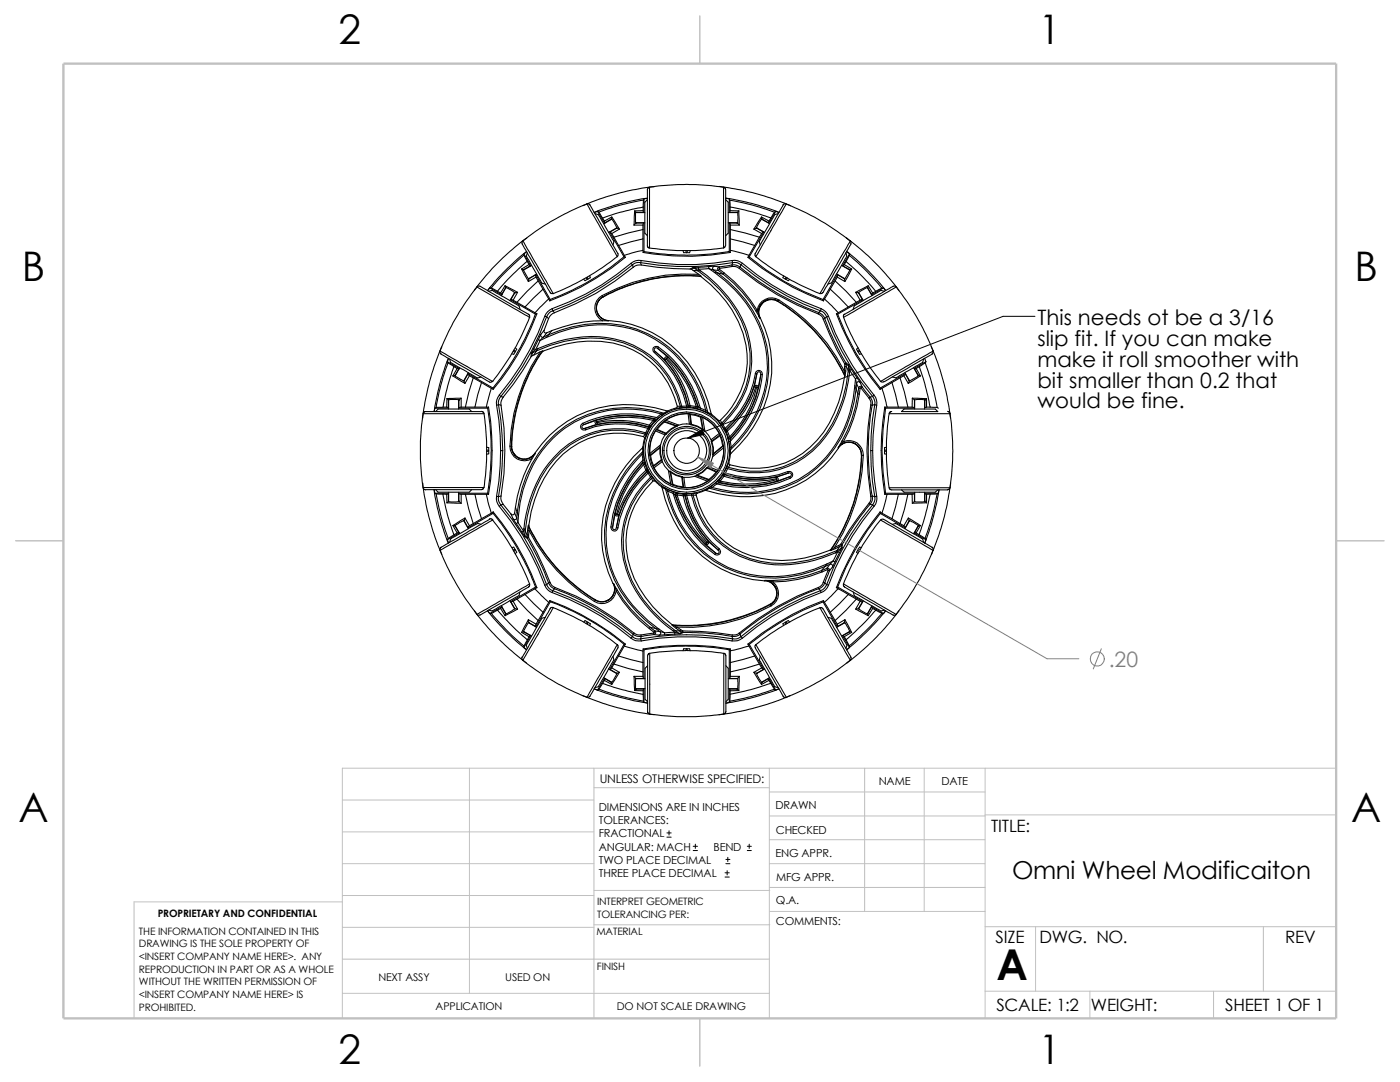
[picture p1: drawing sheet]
<svg xmlns="http://www.w3.org/2000/svg" width="279mm" height="216mm" viewBox="0 0 279 216" stroke-linecap="round" stroke-linejoin="round" font-family="sans-serif">
<defs><g id="words">
<text font-size="8.5" x="198.8" y="195.5">A</text>
<g font-size="8.1">
<text x="67.6" y="8.8">2</text>
<text x="207.3" y="8.8">1</text>
<text x="4.4" y="56.1">B</text>
<text x="270.3" y="56.1">B</text>
<text x="3.7" y="164.1">A</text>
<text x="269.6" y="164.1">A</text>
<text x="67.6" y="212.3">2</text>
<text x="207.3" y="212.3">1</text>
</g>
<text font-size="4.9" x="202" y="175.4">Omni Wheel Modificaiton</text>
<g font-size="4.2">
<text x="207.1" y="64.8">This needs ot be a 3/16</text>
<text x="207.1" y="69">slip fit. If you can make</text>
<text x="207.1" y="73.2">make it roll smoother with</text>
<text x="207.1" y="77.3">bit smaller than 0.2 that</text>
<text x="207.1" y="81.5">would be fine.</text>
</g>
<text font-size="4.2" fill="#808080" x="221.3" y="133.1">.20</text>
<g font-size="3.4">
<text x="197.8" y="166">TITLE:</text>
<text x="198.7" y="188.1">SIZE</text>
<text x="207.5" y="188.1">DWG. NO.</text>
<text x="256.5" y="188.2">REV</text>
<text x="198.8" y="201.7">SCALE: 1:2</text>
<text x="217.7" y="201.8">WEIGHT:</text>
<text x="244.5" y="201.7">SHEET 1 OF 1</text>
</g>
<text font-size="2.4" x="119.7" y="156.2">UNLESS OTHERWISE SPECIFIED:</text>
<g font-size="2.2">
<text x="119.5" y="161.8">DIMENSIONS ARE IN INCHES</text>
<text x="154.8" y="161.5">DRAWN</text>
<text x="175.4" y="156.7">NAME</text>
<text x="187.9" y="156.7">DATE</text>
<text x="119.5" y="164.4">TOLERANCES:</text>
<text x="119.5" y="167.1">FRACTIONAL</text>
<text x="154.8" y="166.3">CHECKED</text>
<text x="119.5" y="172.4">TWO PLACE DECIMAL</text>
<text x="119.5" y="169.8">ANGULAR: MACH</text>
<text x="142.4" y="169.8">BEND</text>
<text x="154.8" y="171">ENG APPR.</text>
<text x="119.5" y="175">THREE PLACE DECIMAL</text>
<text x="154.9" y="175.7">MFG APPR.</text>
<text x="154.9" y="184.7">COMMENTS:</text>
<text x="154.9" y="180.5">Q.A.</text>
</g>
<g font-size="2.1">
<text x="75.5" y="195.7">NEXT ASSY</text>
<text x="100.8" y="195.7">USED ON</text>
<text x="86.9" y="201.5">APPLICATION</text>
<text x="123.1" y="201.6">DO NOT SCALE DRAWING</text>
</g>
<g font-size="2">
<text x="31.5" y="183">PROPRIETARY AND CONFIDENTIAL</text>
<text x="119.2" y="183.1">TOLERANCING PER:</text>
<text x="119.2" y="180.6">INTERPRET GEOMETRIC</text>
<text x="27.7" y="186.5">THE INFORMATION CONTAINED IN THIS</text>
<text x="27.7" y="189.1">DRAWING IS THE SOLE PROPERTY OF</text>
<text x="27.7" y="191.6">&lt;INSERT COMPANY NAME HERE&gt;. ANY</text>
<text x="119" y="186.6">MATERIAL</text>
<text x="27.7" y="194.1">REPRODUCTION IN PART OR AS A WHOLE</text>
<text x="27.7" y="196.6">WITHOUT THE WRITTEN PERMISSION OF</text>
<text x="119.1" y="193.5">FINISH</text>
<text x="27.7" y="199.1">&lt;INSERT COMPANY NAME HERE&gt; IS</text>
<text x="27.7" y="201.7">PROHIBITED.</text>
</g>
</g></defs>
<g fill="none" stroke="#c0c0c0" stroke-width=".2">
<path d="M68.3 159.6h50.2M93.7 153.3v44.9M118.5 157.2h35M118.5 153.3v49.9M153.5 158h43.1M153.5 153.3v49.9M172.6 153.3v28.6M184.4 153.3v28.6M196.6 153.3v49.9M266.7 153.3h-198.4v49.9M68.3 172.3h50.2M68.3 178.7h50.2"/>
<path d="M68.3 166h50.2M68.3 180h-41.5v23.2M118.5 177.7h35.1M153.5 172.3h43.1M153.5 177.1h43.1M153.5 162.8h43.1M153.5 167.6h43.1M196.6 162.6h70.1M68.3 191.4h85.2M68.3 185h50.2M68.3 198.2h85.2M118.5 184.5h35.1"/>
<path d="M153.6 181.9h43M196.6 184.9h70.1M196.6 197.8h70.1M206.7 184.9v12.9M217.5 197.8v5.4M242.2 197.8v5.4M252.1 184.9v12.9"/>
</g>
<path d="M139.7 3.2v9.5M3.1 107.9h9.6M266.7 107.9h9.5M139.7 203.2v9.5" fill="none" stroke="#c0c0c0" stroke-width=".21"/>
<path d="M12.7 12.7h254v190.5h-254z" fill="none" stroke="#c0c0c0" stroke-width=".47"/>
<g fill="none" stroke="#000" stroke-width=".21">
<path d="M128.4 39.9l-4.8 1.1-4.1 1.3M128.5 39.7l-.1 1.6M128.5 39.7v2.7M129.2 39.5a46.5 46.5 0 0 0-10.6 2.9M129.2 39.8l-.5 .5v6.2l.5 .5M129.2 39.6l-.7 .1M129.6 37.3a46.6 46.6 0 0 1 14.8 .1v12.1l.4-.5M130.6 37.3a50.8 50.8 0 0 0-14.3 3.7M143.5 37.2a48.8 48.8 0 0 1 14.3 3.9M144.4 37.3l.3 .2 .1 .3v11.2M144.8 39.8l.5 .5v6.2l-.5 .5M144.8 39.6l.7 .1"/>
<path d="M144.8 39.5a48.9 48.9 0 0 1 10.6 2.9M145.5 39.7v2.7M145.5 39.7l.2 .3M145.7 40l4.2 .9 4.6 1.4M145.7 40v1.3M95.2 57.2l.2-.1h.5l9.6 5.6 .2 .6M97.5 58.1l.8-.1 5.3 3 .2 .7M97.7 57.4l2.5 1.4M97.7 57.4l.3 .1M97.7 57.4l-.4 .6M98 57.5l1.3 .6M99.3 58.1l.6 .4"/>
<path d="M99.9 58.5l.3 .2M100.2 58.7h.1M100.8 57l2.5 1.3M100.8 57l-.9 1.5M100.8 57l.1 .4M100.9 57.5l-.7 1.2M100.9 57.4l1.8 1M100.9 57.4l-.9 1.6M100.9 57.4h.1M101.9 59.8l5 2.9 .2-.1M101.9 59.7h.1M102 59.7l.4 .2"/>
<path d="M102.4 59.9l.8 .4M102.7 58.4l-.9 1.6M102.7 58.5h.1M102.7 58.5l-.7 1.2M102.7 58.4v.1M102.7 58.4h.1M103.3 58.3l-.9 1.6M103.3 58.3l-.6 .1M104.1 53.7l1.4 2.5M104.1 53.7l.4 .1M104.2 48.7l5.6 9.7 .3 .2 .3-.1M104.4 48.1l6 10.5a48.8 48.8 0 0 0 12.7-7.4"/>
<path d="M104.4 48.1l-.3 .3 .1 .3M104.4 48.1a46.1 46.1 0 0 1 12.8-7.3l6 10.4 .2-.3-.1-.3M104.5 53.8h.1M104.5 53.8l1 1.9M104.5 50.9l-4.4 4.2-2.1 2.4M104.6 50.7v.3l1 1.8M104.6 50.7l1.3 2.3M104.6 53.8h.1M104.6 53.8h-.1M105.1 50.2a46.2 46.2 0 0 0-7.8 7.8M105.1 47.5a49.4 49.4 0 0 0-10.4 10.4M105.1 50.2l-.5 .5"/>
<path d="M105.2 52.2l-3.9 3.6-2 2.3M105.2 50.5l-.2 .6 3.1 5.4 .7 .2M105.5 55.7v.5M105.6 52.8l.2 .3M105.6 52.8l-1.5 .9M105.6 55.6h.1M105.6 55.6l-.1 .1M105.8 53.1h.1M105.8 53.1l-1.2 .7M106.1 53l-1.6 .9M106.8 54.8v.1M106.8 54.9l.2 .4"/>
<path d="M106.8 54.9l-1.2 .7M106.9 54.8l2.9 5M107 55.3l.4 .7M107 55.3l-1.5 .9M107.1 54.7l-1.6 .9M107.4 56l-2.2 2.1-2 2.2M107.4 56l1 1.7M108.4 57.7l-3.6 3.6M108.4 57.7l1.1 1.9M109.5 59.6l-2.7 2.8M109.5 59.6l.2 .4M109.8 59.8l-.1 .2"/>
<path d="M117 55.5l.2 .3M117.1 40.7l.3-.1 .3 .3 5.6 9.7M117.2 55.3l.1 .4M117.7 55l.1 .4-1 .6-.3-.2M118.7 42.6l.7 .2 3.1 5.3-.2 .8M119.3 42.2l1.3 2.3M119.3 42.2l.2 .1M119.3 42.2l-.7 .2M119.5 42.3l.8 1.2M120.2 59a2.86 2.86 0 0 0 0 5M120.2 59l.2 .2M120.3 43.5l.3 .6"/>
<path d="M120.4 59.2v.1M120.4 59.2l-.9 .7-.3 .6-.2 1.4 .3 .8 .7 .8 .7 .3 .7 .2M120.4 59.3l-.3 .1-.8 .9-.3 .8 .1 .9 .3 .8 .7 .7 1.3 .5M120.6 44.1l.1 .3M120.7 44.4v.1M121.7 46.3l2.8 5 .3 .1M121.8 46.2v.1M121.8 46.3l.3 .3M122 43.7h.1l-1.6 1M122 43.7l-1.3 .7M122 43.7l1.1 1.8M122 43.7h.1"/>
<path d="M122.1 43.3l1.5 2.4M122.1 46.6l.4 .7M122.1 43.3l-1.5 .8M122.1 43.3l-.1 .4M122.5 47.3l.9 1.7M123 45.6h.1M123 45.6l-1.2 .7M123.1 45.5l-1.6 .9M123.1 45.5l-.1 .1M123.1 45.5l.5 .2M123.1 45.5h.1M123.4 49l1.2 2"/>
<path d="M123.6 45.7l-1.5 .9M124.5 51.2a50.5 50.5 0 0 1-14.7 8.6M124.6 51l.2 .4M124.8 51.4a53.1 53.1 0 0 1-15.1 8.6M125.9 52.5a49.4 49.4 0 0 1-15.7 9.1M125.9 52.5l.3 .3M126.2 52.8a53.9 53.9 0 0 1-15.9 9.2M126.2 52.8l.2 .5M126.4 53.3a52.6 52.6 0 0 1-15.7 9.1M126.5 44.9h1.8M126.7 42.1l-.2 2.8M126.7 42.1l.2 .3"/>
<path d="M126.9 42.4v2.1M126.9 44.4h1.8M126.9 42.4h1.8M126.9 44.5h1.5M126.9 44.5l-.4 .4M126.9 42.4h1.5M127.8 52.4a1.71 1.71 0 0 0-1.6 .4M127.8 52.4a53.5 53.5 0 0 0 18.4 0M127.8 52.4l.2 .5M128 52a49.4 49.4 0 0 0 18.1 0M128 52a2.37 2.37 0 0 0-2.1 .5M128 52l-.2 .4"/>
<path d="M128 52.9a1.9 1.9 0 0 0-1.6 .4M128 52.9l3.2 .4 6.6 .4M128.3 47.7v2.3M128.3 47.7l-4.9 1.3M128.3 45.8l-5.8 1.5M128.3 50l.1 .4M128.3 44.9v2.8M128.3 50l-3.7 1M128.4 41.3l-4.7 1.1-3.4 1.1M128.4 50.4a50.4 50.4 0 0 0 17.4 0M128.4 42v.4M128.4 41.3v.7"/>
<path d="M128.4 42l-1.7 .1M128.4 42.4h.1M128.4 44.5l-.1 .4M128.4 44.4v.1M128.5 50.2l-.1 .2M128.5 44.4v5.8M136.3 50l.1 .4h1.2l.2-.4M136.9 50l.1 .4M137.2 50l-.1 .4M137.8 53.7h.2M138 53.7l.3 .3M138.3 53.4l.2 .1"/>
<path d="M138.3 53.4l-.5 .3M138.3 54l1.1 .7M138.3 54h1M138.5 53.5l.9 .2M138.5 53.5l.8 .5M138.5 53.5l-.5 .2M139.3 54l.5 .1M139.3 54a23 23 0 0 1 10.4 16.4 17.1 17.1 0 0 1-5.6 14M139.4 53.3l-1.1 .1M139.4 53.7l.4 .4M139.4 53.3v.4M139.4 54.7l.5 .4"/>
<path d="M139.4 54.7a35.9 35.9 0 0 0-19.2 4.3M139.8 54.1a24.3 24.3 0 0 1 9.8 14.1 17.4 17.4 0 0 1-5.4 16.5M139.8 55.2a23.6 23.6 0 0 1 9.1 13.7 16.5 16.5 0 0 1-5.1 15M139.8 55.2a34.5 34.5 0 0 0-19.4 4.1M139.8 55.1a34.3 34.3 0 0 0-19.4 4.1M139.9 55.1l-.1 .1M141.4 53.2l.1 .4M141.4 53.2l-2 .1M141.5 53.6l.9 .2M141.5 53.6l-2.1 .1M141.5 53.6l1.1 .8M142.4 53.8l.9 .7"/>
<path d="M142.4 53.8l1 .2M142.6 53.1a.41 .41 0 0 0-.4 .3 .41 .41 0 0 0 .2 .4M142.6 53.1l-1.2 .1M142.6 54.4l.7 .1M142.6 53.1l1 .2M142.6 54.4a23.1 23.1 0 0 1 10.6 19 23 23 0 0 1-7.3 15.8M143.3 54.5l1 .2M143.3 54.5a23.2 23.2 0 0 1 10.1 19.6 22.8 22.8 0 0 1-7.6 15.7M143.4 54l.9 .7M143.6 53.3a.39 .39 0 0 0-.4 .3 .39 .39 0 0 0 .2 .4M143.6 53.3v.3M143.6 53.7l-.2 .3"/>
<path d="M143.6 53.7l.9 .7M143.6 53.6v.1M144.3 54.7a26.8 26.8 0 0 1 6.6 7.4M144.4 49.4a51.1 51.1 0 0 1-14.8 .1v-12.1h-.1l-.3 .4v11.4l.4 .3M144.5 54.4l-.2 .3M144.5 54.4a26.4 26.4 0 0 1 6.6 7.5M145.3 44.4h1.9M145.3 42.4h1.9M145.5 50.2a49 49 0 0 1-17 0M145.5 44.4v5.8l.3 .2M145.7 42.4h.1M145.7 44.4v.1"/>
<path d="M145.7 44.5l.1 .4M145.7 44.5h1.5M145.7 42.4h1.5M145.7 41.3l4.1 .9 4 1.3M145.7 41.3v.7M145.7 42v.4M145.7 42l1.7 .1M145.8 47.7v2.3M145.8 47.7l4.8 1.3M145.8 45.8l5.8 1.5M145.8 44.9v2.8M145.8 50v.4"/>
<path d="M145.8 44.9h1.7M145.8 50l3.7 .9M146.1 52a2.51 2.51 0 0 1 2.1 .5M146.1 52l.1 .4M146.1 52.9a2.07 2.07 0 0 1 1.6 .4M146.1 52.9l-2.5 .4M146.1 52.9v.3M146.1 53.2l-2.5 .4M146.1 53.2h.8l.6 .4M146.2 52.4a1.75 1.75 0 0 1 1.7 .4M146.2 52.4l-.1 .5M147.4 42.1l.1 2.8"/>
<path d="M147.4 42.1l-.2 .3v2.1l.3 .4M147.5 53.6a54.4 54.4 0 0 0 15.8 9.1M147.7 53.3l-.2 .3M147.7 53.3a53.1 53.1 0 0 0 15.7 9.1M147.9 52.8a52.8 52.8 0 0 0 15.8 9.2M147.9 52.8l-.2 .5M148.2 52.5a49.7 49.7 0 0 0 15.7 9.1M148.2 52.5l-.3 .3M149.3 51.4a53.1 53.1 0 0 0 15 8.6M149.5 51.3a49.4 49.4 0 0 0 14.8 8.5M149.5 51.3l-.2 .1M150.5 45.7l1.5 .9"/>
<path d="M150.6 49l-1.3 2.4M151 45.5l1.6 .9M151 45.5l-.5 .2M151 45.5l.1 .1M151 45.5h.1M151.1 45.6l1.2 .7-.3 .3M151.1 45.6h.1M151.6 47.3l-1 1.7M152 43.3l-1.5 2.4M152 43.7l1.6 .9M152 43.3l1.5 .8M152 43.3v.4"/>
<path d="M152 43.7l-1 1.8M152 46.6l-.4 .7M152 43.7l1.3 .7 .2-.3M152.4 46.3l-2.9 5M154 59.7h-.5l-.8 .3-1 1-.3 .8v.9l.2 .6M154.8 42.2l-.5 .4-.8 1.5M154.8 42.2l-1.4 2.3M154.8 42.2l.6 .2M155.3 42.6l-.7 .2-3.1 5.4 .2 .7M155.4 59.9l-.1 .2M155.4 59.9a35 35 0 0 1 13.1 14.1M155.4 59.9a2.87 2.87 0 0 0-4.3 2"/>
<path d="M156.3 40.9l.3-.3 .3 .1-6.1 10.5a51.8 51.8 0 0 0 12.8 7.4M156.3 40.9l-5.6 9.7v.4l.1 .2M156.4 55l-.1 .4 1 .6 .3-.2M156.8 55.3l-.1 .4M156.9 40.7a48.2 48.2 0 0 1 12.8 7.4l-6.1 10.5M157.1 55.5l-.3 .3M164.2 58.3l-.3 .3h-.3M164.3 59.8v.2M164.5 59.6l-.2 .4M164.5 59.6l2.8 2.8M165.7 57.7l-1.2 1.9M165.7 57.7l3.6 3.6"/>
<path d="M166.7 56l2.2 2.1 2 2.2M166.7 56l-1 1.7M167 54.7l1.6 .9M167.1 55.3l-.4 .7M167.1 55.3l1.5 .9M167.1 55.3l.1-.4 1.2 .7M167.1 54.8l-2.8 5M168 53l1.6 .9M168.4 55.6l.1 .1M168.4 55.6h.1M168.5 52.8l1.5 .9M168.5 52.8l-.2 .3 1.2 .7"/>
<path d="M168.5 55.7l.1 .5M168.8 50.4l.2 .8-3.1 5.2-.7 .3M168.9 52.2l-.4 .6M168.9 52.2l3.5 3.3 2.4 2.6M169 50.2a48.6 48.6 0 0 1 7.8 7.8M169 50.2l.5 .5M169 47.5a50.7 50.7 0 0 1 10.4 10.5M169.5 51l-.6 1.2M169.5 53.8h.1M169.5 51l3.6 3.3 2.9 3.2M169.5 50.7l-1.4 2.3M169.5 50.7v.3"/>
<path d="M169.6 53.8l-1.1 1.9M169.6 53.8h.1M169.7 48l.1 .3v.5l-5.5 9.6M170 53.7l-1.4 2.5M170 53.7l-.4 .1M170.8 58.3l.9 1.6M170.8 58.3l.5 .1M171.3 58.4l.1 .1M171.3 58.4h.1M171.4 58.4l.9 1.6M171.4 58.5l.7 1.2-.4 .2M171.4 58.5h.1"/>
<path d="M171.7 59.9l-.8 .4M172.2 59.8l-5 2.9M173.1 57.4l.9 1.6M173.1 57.4l-1.8 1M173.1 57.4h.1M173.2 57.5l.7 1.2 .3-.2M173.3 57l-2.5 1.3M173.3 57l.9 1.5M173.3 57l-.2 .4M174.8 58.1l-.6 .4M176.3 57.4l-1.5 .7M176.3 57.4l-2.4 1.4"/>
<path d="M176.3 57.4l.4 .6M176.5 58.1l-.7-.1-5.2 3-.3 .7M178.9 57.2a51.6 51.6 0 0 1 7.3 12.8M88.1 70.7l9.6 5.5 .3 .1 .3-.2M88.2 69.2a46.5 46.5 0 0 0-3.8 14.2M89.2 79.5v1.7M89.2 79.5l.3 .3M89.3 72.2l.2 .2 1.1 .8M89.3 72.2l2.4 1.3M89.4 72.3l-1.5 4.7-.9 4.3M89.5 71.5a47.8 47.8 0 0 0-2.9 10.6M89.5 79.9h.1"/>
<path d="M89.5 79.8v1.5M89.5 79.8h2.1M89.5 79.8v1.8M89.5 71.5l-.2 .7M89.7 71.6l.2 .7 5.4 3.1 .7-.2M90.4 75l2.4 1.5M90.6 73.2l-1.3 3.9-.9 4.1M90.6 73.2l.6 .3M90.8 74.9l1.8 1.1M90.8 74.9l-.4 .1M90.8 74.8h.1M90.8 74.8v.1"/>
<path d="M91.2 73.5l.4 .1M91.2 73.5l-.8 1.5M91.5 79.8v1.8M91.6 73.6v.1M91.6 79.9v1.4M91.6 73.6l-.8 1.2M91.6 79.8l.1 .1M91.7 73.4l-.9 1.6M92 79.5h-2.8M92 79.5v1.7M92 79.5l-.4 .3M92.6 76l.2 .5"/>
<path d="M92.6 76h.1M92.7 75.9h.1M92.7 75.9l-.1 .1M93.3 74.6v.1M93.3 74.7l.4 .3M93.3 74.7l-.6 1.2M93.4 74.5l5 2.9M93.5 74.4l-1 1.6M93.7 75l.7 .4M93.7 75l-.9 1.5M94.4 75.4l-.8 2.9-.7 2.9M94.4 75.4l1.7 .9"/>
<path d="M96.1 76.3l1.9 1.2M96.1 76.3l-.8 2.5-.5 2.4M98 77.5l.4 .2M98 77.5l-.9 3.7M98.4 77.4v.3M99.7 78.8a2.47 2.47 0 0 0-.6 2.1M99.7 78.8l.2 .3M99.9 79.1a1.9 1.9 0 0 0-.4 1.6M99.9 79.1l.5 .1M100.4 79.2a2.07 2.07 0 0 0-.4 1.7M102.4 70.1l.4 .1M102.6 69.8l.3 .3"/>
<path d="M102.8 69.4l.3 .3-.6 1-.3-.1M103.2 60.3l1.6 1M104.8 61.3l2 1.1M105.7 63.3l-10.5-6a50.2 50.2 0 0 0-7.4 12.7M105.7 63.3a51.5 51.5 0 0 1-7.4 12.8l-10.5-6 .2 .6M106 71.2l-3.6 5.5-2 2.5M106 70.6v.6M106.2 71l-.2 .2M106.2 70.4l-.2 .2M106.2 70.4v.6M106.5 69.6l-.5 1M106.5 69.6l.4 .2"/>
<path d="M106.6 70.8l-.4 .2M106.8 62.4l.3 .2M106.8 62.7a51.9 51.9 0 0 1-8.4 14.7M106.9 69.8l-.7 .6M107.1 70l-.9 .4M107.1 70l-.5 .8M107.1 70a24.3 24.3 0 0 1 17.3-1.6 17.3 17.3 0 0 1 11.4 12.7M107.1 62.6a49.9 49.9 0 0 1-8.7 15.1M107.4 69.6l-.5 .2M107.4 69.6a23.6 23.6 0 0 1 19-.7 17.7 17.7 0 0 1 9.7 12.2M107.4 69.6l-.3 .4M107.4 67.8l-.9 1.8"/>
<path d="M107.4 67.8l.4 .1M107.8 67.9l-.9 1.9M107.8 70.2a36 36 0 0 0-6 18.8M107.8 70.2l-1.2 .6M107.9 66.8l-.5 1M107.9 66.8a.42 .42 0 0 0 .6 .5M108.2 70v.1a34.6 34.6 0 0 0-6.1 18.9M108.3 70.1a25 25 0 0 1 14.1-1.6 16.6 16.6 0 0 1 12.8 12.6M108.3 70.1l-.5 .1M108.3 70.1a34.7 34.7 0 0 0-6.2 18.9M108.5 67.3l-.7 .6M108.6 65.9a.39 .39 0 0 0 .1 .4 .39 .39 0 0 0 .4 .1"/>
<path d="M108.6 65.9l-.7 .9M108.7 63.1a52.7 52.7 0 0 1-9 15.7M108.7 63.1l.4 .1M109 67.4a23.6 23.6 0 0 1 19.7-.8 22.5 22.5 0 0 1 12.1 15.3M109 67.4l-1.2 .5M109.1 63.2a52 52 0 0 1-9.2 15.9M109.1 63.2l.4 .4M109.1 66.4l-.6 .9M109.4 66.8a23.4 23.4 0 0 1 22.1 1 23.1 23.1 0 0 1 9.8 14.5M109.4 66.8l-.4 .6M109.4 66.8l-.9 .5M109.5 63.6l-.9 2.3"/>
<path d="M110.2 66l-.8 .8M110.2 66l-1.1 .4M110.2 61.6a2.63 2.63 0 0 0-1.5 1.5M110.2 61.6l.1 .4M110.3 62a1.97 1.97 0 0 0-1.2 1.2M110.3 62l.4 .4M110.7 62.4a2.05 2.05 0 0 0-1.2 1.2M120.2 64a26.5 26.5 0 0 0-10 2M120.2 64h1.2M121.4 64h.1M121.4 64a22.2 22.2 0 0 1 19.9 16.2l.6 2.4M130.6 70.4a19.3 19.3 0 0 1 6.4 10.6"/>
<path d="M130.8 70.1l-.2 .3M130.8 70.1a19 19 0 0 1 6.5 11M130.8 70.1l1.9 1.7M131.2 69.5a.4 .4 0 0 0-.6 .1 .4 .4 0 0 0 .2 .5M131.2 69.5a21.6 21.6 0 0 1 8.2 11.7M131.2 69.5l2.1 1.8M131.4 69.3l-.2 .2M131.4 69.3a22 22 0 0 1 8.4 12.1M131.4 69.3a.68 .68 0 0 0-1 .1 .68 .68 0 0 0 .2 1M132.7 71.8a19.7 19.7 0 0 1 4.7 9.2M132.9 71.6a19.9 19.9 0 0 1 4.8 9.3M132.9 71.6l-.2 .2"/>
<path d="M133.1 71.5a21.9 21.9 0 0 1 5.8 9.6M133.1 71.5h-.1l-.1 .1M133.3 71.3a21.8 21.8 0 0 1 5.9 9.7M133.3 71.3l-.2 .2M133.3 71.3a.41 .41 0 0 0-.5 0 .41 .41 0 0 0-.1 .5M150.5 77.2a.4 .4 0 0 1 .5-.3 .4 .4 0 0 1 .3 .5M150.5 77.2a20.2 20.2 0 0 1-5.5 8.6M150.5 77.2l.3 .1M150.7 74.5l.3 .1M150.7 74.5a19 19 0 0 1-6 11M150.7 74.5a.7 .7 0 0 1 .8-.6 .7 .7 0 0 1 .6 .8M150.8 77.3l.2-.1v.1"/>
<path d="M150.8 77.3a19.7 19.7 0 0 1-5.6 8.7M150.9 62.1l.7 1.4M151 77.3l.3 .1M151 77.3a21.9 21.9 0 0 1-5.4 9.9M151 74.6a.41 .41 0 0 1 .5-.4 .41 .41 0 0 1 .3 .5M151 74.6a19.4 19.4 0 0 1-6.1 11.2M151 74.6l-.5 2.6M151.1 61.9l-.2 .2M151.1 61.9l.5 1.6M151.3 77.4a20.8 20.8 0 0 1-5.5 10M151.6 63.5a21.4 21.4 0 0 1-2.5 23.5l-3.3 3.5M151.8 74.7h.3"/>
<path d="M151.8 74.7a21.8 21.8 0 0 1-6 12.8M151.8 74.7l-.5 2.7M152.1 74.7a22.1 22.1 0 0 1-6.3 13.4M155.2 60.1a35.7 35.7 0 0 1 13.3 14.8M155.3 60.1l-.7-.3-.9-.1-.7 .2-.8 .4-.5 .6-.3 .9v1l.2 .7M155.3 60.1l-.9-.3h-.6l-.7 .1-.8 .5-.6 .7-.2 .7-.1 .7 .3 .9M155.3 60.1a34.5 34.5 0 0 1 13.3 14.7M163.3 62.7a1.59 1.59 0 0 1 1 1M163.4 62.4a2.05 2.05 0 0 1 1.2 1.1M163.4 62.4l-.1 .3M163.7 62a1.97 1.97 0 0 1 1.3 1.2M163.7 62l-.3 .4"/>
<path d="M163.9 61.6a2.63 2.63 0 0 1 1.5 1.5M163.9 61.6l-.2 .4M164.3 63.7l2.7 6 1.6 2.9M164.6 63.5a51.8 51.8 0 0 0 4.2 8.9M164.6 63.5l-.3 .2M165 63.2a51.1 51.1 0 0 0 9.2 15.9M165 63.2l-.4 .3M165.4 63.1a52.7 52.7 0 0 0 9 15.7M165.4 63.1l-.4 .1M166.9 62.6a49.9 49.9 0 0 0 8.7 15.1M166.9 62.6l.3 .1M167.2 62.7a50.5 50.5 0 0 0 8.5 14.7"/>
<path d="M167.3 62.4l-.4 .2M168.4 63.3l-.1-.4 .2-.2 9.7-5.6 .6 .1-10.4 6.1a50.4 50.4 0 0 0 7.3 12.8M168.5 74l.1 .9M168.5 74h.3M168.5 74.9l.1 .2M168.5 74.9h.1M168.6 75.1a22.1 22.1 0 0 1-8.4 15.4 16.9 16.9 0 0 1-14.5 2.3M168.6 74.9v.2M168.6 72.6h.1M168.6 73.1h.3M168.6 75.1h.1M168.6 73.1l-.1 .9"/>
<path d="M168.6 72.6l.3 .1M168.6 72.6v.5M168.8 74l-.2 1.1M168.8 72.4l.1 .3M168.8 72.4l-.2 .2M168.8 72.4l.5 .3M168.9 73.1l-.1 .9M168.9 73.1l.4 .8M168.9 72.7l.4 .3M168.9 72.7v.4M169.3 73.9l.2 .5M169.3 73.9a23 23 0 0 1-9.1 17.2 17.1 17.1 0 0 1-14.8 2.2"/>
<path d="M169.3 61.3l-2 1.1M169.3 72.7l.6 1M169.3 72.7v.3M169.3 73l.3 .9M169.3 73v.9M169.5 74.4a25 25 0 0 1-7.3 15.6 17.3 17.3 0 0 1-17 3.5M169.6 73.9l1.1 1.7M169.6 73.9l-.1 .5M169.9 73.7l1.1 1.7M169.9 73.7l-.3 .2M170.6 77l.3 .6M170.6 77a23 23 0 0 1-11.2 18.6 22.6 22.6 0 0 1-17.3 1.7"/>
<path d="M170.7 75.6l.2 .9M170.7 75.6l-.1 1.4M170.9 77.6a23.4 23.4 0 0 1-11.9 18.6 23.4 23.4 0 0 1-17.5 1.2M170.9 77.6l.3 1M170.9 60.3l-1.6 1M170.9 76.5v1.1M170.9 76.5l.5 .9M171 75.4l.7 .9M171 75.4l-.3 .2M171.2 78.6a25.7 25.7 0 0 1-3.1 9.4M171.2 78.6l.3 .1M171.2 69.4l-.3 .3 .6 1 .5-.1"/>
<path d="M171.4 77.4l.3 .1M171.4 77.4l-.2 1.2M171.5 78.7a27.3 27.3 0 0 1-3.2 9.4M171.5 69.8l-.3 .3M171.7 76.3l.4 1M171.7 77.5l-.2 1.2M171.7 70.1l-.4 .1M171.7 76.3a.39 .39 0 0 0-.5-.1 .39 .39 0 0 0-.3 .3M171.8 77.4l-.1 .1M171.8 77.4l1.6 2.1M172.1 77.3l1.6 1.9M172.1 77.3l-.3 .1"/>
<path d="M172.1 77.3a.39 .39 0 0 0-.4-.2 .39 .39 0 0 0-.3 .3M173.4 79.5a1.48 1.48 0 0 1 .4 1.3M173.7 79.2l-.3 .3M173.7 79.2a1.71 1.71 0 0 1 .4 1.7M174.2 79.1a2.07 2.07 0 0 1 .4 1.6M174.2 79.1l-.5 .1M174.4 78.8a2.47 2.47 0 0 1 .6 2.1M174.4 78.8l-.2 .3M175.7 77.4l-.1 .3M176 77.5l-.4 .2M176 77.5l1 3.7M178 76.3l-2 1.2"/>
<path d="M178 76.3l1.3 4.9M179.6 75.4l.9 2.9 .7 2.9M179.6 75.4l-1.6 .9M180.4 75l-.8 .4M180.4 75l.9 1.5M180.4 75l.3-.3 .7 1.2M180.6 74.4l.9 1.6M180.7 74.5l-5 2.9M181.4 75.9l.1 .1M181.4 75.9h.1M181.5 76l-.2 .5M182.1 79.5h2.8"/>
<path d="M182.1 79.5l-.1 1.7M182.1 79.5l.4 .3M182.3 73.4l1 1.6M182.5 79.8v1.5l-.5-.1M182.5 79.9h.1M182.5 79.8h2.1M182.5 79.8v1.8M182.8 73.5l.9 1.5M182.8 73.5l-.3 .1 .7 1.2M183.2 74.8l.1 .1M183.2 74.8h.1M183.3 74.9l-1.8 1.1"/>
<path d="M183.3 74.9l.4 .1M183.5 73.2l-.7 .3M183.5 73.2l1.1 3.4 1 4.6M183.7 75l-2.4 1.5M184.3 71.6l-.2 .7-4.9 2.9-.4 .2-.7-.2M184.5 71.5l.3 .7M184.6 79.8l-.1 1.8M184.6 79.9h.1M184.7 72.4l-1.2 .8M184.7 72.4l1.4 4.7 .9 4.2M184.8 72.2l-2.4 1.3M184.8 72.2l-.1 .2"/>
<path d="M184.9 79.5v1.7M184.9 79.5l-.3 .3M185.8 69.2a51.5 51.5 0 0 1 3.9 14.2M186.2 70v.4l-.3 .3-9.5 5.5M186.2 70l-10.5 6.1 .3 .1h.3M84.4 96.4a49.2 49.2 0 0 0 3.8 14.2M84.5 82.5a49.6 49.6 0 0 0 0 14.8M84.5 97.3l.2 .4h.3M86.6 97.7a49.4 49.4 0 0 0 2.9 10.7M86.7 97.7l.1 .7M86.8 98.4l.2 .2h1.4M86.8 98.4h2.7"/>
<path d="M86.8 81.4h2.7M86.8 81.4l-.1 .7M87 97.7l.4 .5h6.2l.5-.5M87 82.1l.4-.5h6.2l.5 .5M87 81.3l-.2 .1M87 98.5l1.1 4.8 1.4 4.1M88.4 98.6l.9 4.1 1.3 4M88.4 81.2l-1.4 .1M88.4 98.6h.8M88.4 81.2h.8M89.2 81.2l.3 .1M89.2 98.6v1.7"/>
<path d="M89.5 98.6h.1M89.5 81.3h.1M89.5 98.6h-.3M89.5 98.6v1.5M89.5 98.2v1.9M91.5 98.6h.1M91.5 81.3h.1M91.5 98.2v1.9M91.5 98.4h5.8M91.5 81.4h5.8M91.6 98.6h.4M91.6 98.6v1.3"/>
<path d="M91.6 99.9v.2M92 98.6h2.8M92 81.2h2.8M92 81.2l-.4 .1M92 98.6v1.8M92.9 98.6l.7 3 .8 2.9M94.8 81.2h2.3M94.8 98.6l.5 2.5 .8 2.4M94.8 98.6h2.3M96.1 82.1l.3 .1 .2 .3h-12.1M96.1 82.1h-11.3l-.3 .4M96.5 97.2v.3l-.4 .2h-11.1"/>
<path d="M96.6 82.6a49.6 49.6 0 0 1 0 14.7h-12.1M97.1 98.6l.9 3.8M97.1 98.6h.4M97.1 81.2h.4M97.2 89.2l.3 .1v1.3h-.3M97.2 89.8l.3 .1M97.3 98.4l.2 .2M97.3 81.4a50.6 50.6 0 0 1 0 17M97.5 81.2a52.9 52.9 0 0 1 0 17.4M97.5 81.2l-.2 .2M97.5 90l-.3 .1M99.1 80.9l.5 3 .3 6"/>
<path d="M99.1 99a2.47 2.47 0 0 0 .6 2M99.1 99l.4 .1M99.5 99.1a1.93 1.93 0 0 0 .4 1.7M99.5 80.7l-.4 .2M99.5 80.7l.4 3.1 .4 6.1M99.5 80.7l.5 .2M99.9 89.9l-.3 6.1-.5 3M99.9 89.9h.4M100 99a2.11 2.11 0 0 0 .4 1.6M100 80.9a54.2 54.2 0 0 1 0 18.1M100 99l-.5 .1M100.3 89.9l-.4 6.2-.4 3"/>
<path d="M101.8 89h.3M101.8 89a2.87 2.87 0 0 0 4.4 2.5M102.1 89h.1M102.1 89v.7l.4 .9 .7 .6 .7 .4 1.1 .1 .6-.2 .7-.4 .5-.6M102.2 89v.7l.4 .9 .5 .5 .7 .4 .9 .1 .8-.2 .8-.4 .4-.5M106.2 91.5a26.1 26.1 0 0 0-3.3 9.7M106.7 90.5h.1M106.8 90.5l-.6 1M116.3 84.5l.2 .3M116.3 84.5a.71 .71 0 0 0-.4 .9 .71 .71 0 0 0 1 .4M116.5 84.8a.4 .4 0 0 0-.3 .5 .4 .4 0 0 0 .6 .2M116.8 85.5l.1 .3"/>
<path d="M119 83.9l.1 .3M119 83.9l-2.5 .9M119 83.9a.4 .4 0 0 0-.3 .4 .4 .4 0 0 0 .5 .3M119.1 84.2l.1 .1M119.2 84.3a20.4 20.4 0 0 1 10.4 .5M119.2 84.3v.3M119.2 84.6a19.9 19.9 0 0 1 10.3 .5M119.2 84.6l-2.4 .9M128.1 90.6h.3M128.1 90.6a21.9 21.9 0 0 0-6.1 22.8 25.3 25.3 0 0 0 9.5 12.1M128.1 90.6l.2 1.2M128.2 92.5a.3 .3 0 0 1 .5 .1"/>
<path d="M128.2 89.4a23 23 0 0 0-7.5 22.7l.7 2.2 1 2.1M128.2 92.5a22.3 22.3 0 0 0-5.4 10M128.2 92.5l.2 .2M128.2 89.4l.1 .7M128.3 92.3a21.7 21.7 0 0 0-6 12.9M128.3 92.3l-.1 .2M128.3 92.3a.3 .3 0 0 1 .5 .1M128.3 91.8a22.8 22.8 0 0 0-6.4 13.4M128.3 91.8l.3-.1 .2 .7M128.3 91.8v.5M128.3 90.1l-.2 .5M128.3 89.2l-.1 .2"/>
<path d="M128.3 89.2l.1 .7M128.3 90.1a22 22 0 0 0-5.7 25.6 27 27 0 0 0 8.2 9.7M128.4 89.9v.7M128.4 89.9l-.1 .2M128.4 87.1l.3 .4M128.4 92.7l.5 1.2M128.4 90.6l.2 1.1M128.4 87.1a16.7 16.7 0 0 0-19.8 8.4 25.7 25.7 0 0 0-3.1 9.3M128.4 92.7a21.9 21.9 0 0 0-5.3 9.9M128.7 87.5l-.4 1.7M128.7 92.6l.5 1.1M128.7 86.6a17.3 17.3 0 0 0-20.8 8.7 27.7 27.7 0 0 0-3.1 10.7"/>
<path d="M128.7 86.6l.2 .2v.2M128.7 92.6l-.3 .1M128.7 86.6l-.3 .5M128.8 92.4l-.1 .2M128.9 86.4h.3M128.9 86.4l-.2 .2M128.9 86.4a17.7 17.7 0 0 0-21.1 8.6 27.5 27.5 0 0 0-3.2 10.5M128.9 93.9l.2 .2M128.9 93.9a20.7 20.7 0 0 0-5.7 8.7M128.9 87l-.2 .5M129.1 94.1a19.7 19.7 0 0 0-5.6 8.6M129.1 94.1h.1"/>
<path d="M129.2 93.7l-.3 .2M129.2 86.4l-.3 .6M129.2 93.7l-.1 .4M129.2 93.7h.1M129.2 94.1l.1 .3M129.2 94.1a19.5 19.5 0 0 0-6.2 11.1M129.3 93.7l.3 .6M129.3 85.5l.3 .1M129.3 93.7l-.1 .4M129.3 85.5a18.9 18.9 0 0 0-12.4 .3M129.3 85.5l-.4 .9M129.3 94.4a19 19 0 0 0-6 10.9"/>
<path d="M129.3 94.4l.5 .8M129.5 85.1v.2M129.5 85.3l-.2 .2M129.5 85.3a19.5 19.5 0 0 0-12.7 .2M129.6 94.3l-.3 .1M129.6 84.8l.2 .2M129.6 84.8l-.1 .3M129.6 94.3l.5 .7M129.6 85.6l-.4 .8M129.7 90.5v.3M129.7 90.8l.1 .1M129.8 95.2a17.6 17.6 0 0 0-3 22.6 27 27 0 0 0 7.4 8"/>
<path d="M129.8 90.9l.6 2M129.8 95.2l.2 .3M129.8 85l-.3 .1M129.8 85l.1 .1M129.9 85.1l-.3 .5M129.9 85.1l-.4 .2M130 95.5l.2-.1 .2 .1M130 95.5l.3 .5M130 95.5a17.3 17.3 0 0 0-2.8 22.3 26.7 26.7 0 0 0 7.6 8.1M130.1 95l.3 .5M130.1 95l-.3 .2M130.3 96h.4"/>
<path d="M130.3 96a16.7 16.7 0 0 0-2.7 21.3 25.9 25.9 0 0 0 6.6 7.4M130.3 83.9l.3 .2M130.3 83.9a23 23 0 0 0-11.2 .3M130.3 83.9l-.7 .9M130.4 93.1l.1 .2M130.4 83.6a22.3 22.3 0 0 0-11.4 .3M130.4 83.6a.29 .29 0 0 1 .2 .2 .29 .29 0 0 1 0 .3M130.4 83.6l-.1 .3M130.4 95.5l.3 .5M130.4 92.9v.2M130.5 93.3a6.9 6.9 0 0 0 3.4 3.3M130.6 84.1l-.8 .9"/>
<path d="M130.6 83.5a.3 .3 0 0 1 .1 .5M130.6 83.5a21.4 21.4 0 0 0-14.1 1.3M130.6 83.5l-.2 .1M130.7 84l-.1 .1M130.7 96l1.3 1.1M130.8 86a7.5 7.5 0 0 0-1.1 4.5M130.8 86l1.9 .8M131 85.7l-.2 .3M131 85.7l1.9 .9M131.1 83.3l-.5 .2M131.1 83.3l.1 .3M131.1 83.3a22.2 22.2 0 0 0-14.8 1.2"/>
<path d="M131.1 85.7h-.1M131.1 85.7l1.8 .7M131.2 83.6l-.5 .4M131.7 89.4v1.2l.3 1.1M131.7 89.4l-1.9 1.5M131.7 89.2l-2 1.6M131.7 89.2h.1M131.8 88.8l-.1 .4M131.8 89.1v1.4l.3 1.3M131.8 88.8l-2.1 1.7M131.8 89.1l-.1 .1M131.8 89.1l-.1 .3"/>
<path d="M132 82.6l-.9 .7M132 82.6l.1 .2M132 82.6a21.8 21.8 0 0 0-21.7 4.9 24 24 0 0 0-6.8 15.4M132 97.1l.1 .2M132 97.1l.7 .3M132 91.7l-1.6 1.2M132 91.7l.1 .1M132 91.8l.2 .3M132 91.8l-1.6 1.3M132 91.8h.1M132.1 82.8l-.9 .8M132.1 97.3a23 23 0 0 0 15.9 17.8l2.3 .6 2.4 .1"/>
<path d="M132.1 97.3l.7 .3M132.1 91.8h-.1M132.2 92.1l.5 .9 .7 .9M132.2 92.1l-1.7 1.2M132.5 82.5l-.5 .1M132.5 82.5a22.1 22.1 0 0 0-23.4 5.8 25.1 25.1 0 0 0-5.9 14M132.6 84.2l-1.5 1.5M132.6 84.1v.1M132.6 84.1l2.4 .9M132.6 84.2l2.3 .8M132.7 97.4l.6 .3M132.7 97.4l.1 .2"/>
<path d="M132.7 86.8l-.5 .9-.4 1.1M132.8 97.6a22.4 22.4 0 0 0 14.4 16.7 23.8 23.8 0 0 0 17.4-1.3M132.8 82.4l-.7 .4M132.8 82.4l-.3 .1M132.8 97.6l.4 .4M132.9 83.9l-.3 .2M132.9 86.6l-.2 .2M132.9 83.9l2.6 .9M132.9 86.6h.1M132.9 86.4l.1 .2M133.1 82a23.8 23.8 0 0 0-19.9 2.1 21.8 21.8 0 0 0-6.5 6.4M133.1 82h.2"/>
<path d="M133.1 82l-.6 .5M133.2 98a22 22 0 0 0 15.1 16.3 24 24 0 0 0 16.8-1.8M133.2 98l1.1 .4M133.3 97.7l-.1 .3M133.3 82l-.5 .4M133.3 97.7l1.1 .4M133.4 93.9l.3 .2M133.4 93.9l.5 2.7M133.7 94l1.2 .7 1.3 .4M133.7 94.1l.5 2.6M133.7 94v.1M133.7 94l.2 .3"/>
<path d="M133.7 94.1h.1M133.9 96.6l.3 .1M133.9 94.3l1 .6 1.2 .3M133.9 94.3l.4 2.3M134.3 96.6l2 .6M134.3 96.6l-.1 .1M134.3 98.4l.4 .3M134.3 98.4a21.6 21.6 0 0 0 8.4 12.2M134.7 98.7a21.6 21.6 0 0 0 8.1 11.7M134.7 98.7l.1 .1M134.8 98.8a21.9 21.9 0 0 0 6 9.8M134.9 85l-1.1 .6-.9 .8"/>
<path d="M134.9 85h.3M134.9 81.4l-1.5 .6M134.9 81.4h.6M135 98.3l-.3 .2v.2M135 98.3l-.6-.2-.1 .3M135 98.3l.2 .2M135 85h.2M135 85h.1M135.1 98.8h-.3M135.1 98.8l1.3 .1M135.1 98.8a23.2 23.2 0 0 0 5.9 9.6M135.2 81.1l-.1 .2-.2 .1"/>
<path d="M135.2 85l-1.3 .7-.9 .9M135.2 81.1h.6M135.2 98.5l1.2 .1M135.2 98.5h-.2l-.2 .3M135.2 98.5l-.1 .3M135.5 84.8l-.5 .2M135.8 81.1h.3M135.8 81.1l-.1 .2-.2 .1M136.1 95.2l.2 2M136.1 81.1v.3M136.1 81.4h-.6M136.2 95.2h.3"/>
<path d="M136.2 95.2l.2 2.1M136.2 95.1l-.1 .1M136.2 95.1v.1M136.2 95.2h.1M136.3 97.2l.1 .1M136.4 98.6l.3 .3M136.4 98.6v.3M136.4 98.9a20.9 20.9 0 0 0 4.7 9.3M136.4 98.6h.6M136.4 97.3h.3M136.4 98.6l.3 .2M136.4 98.6h.1"/>
<path d="M136.5 95.2l.2 2.1M136.7 98.9a19.7 19.7 0 0 0 4.7 9.1M136.7 98.9h-.3M136.7 98.8h.3M136.7 98.8a19.5 19.5 0 0 0 6.6 10.9M136.7 98.8v.1M137 81.3h.6M137 81l.3 .1M137 98.8a18.7 18.7 0 0 0 6.5 10.7M137 81.7h.1M137 81l-.9 .1M137 81.3l-.9 .1"/>
<path d="M137 98.6v.2M137 81v.3M137.3 82.5l.3 .1M137.3 82.5a7.3 7.3 0 0 0-4.4 1.4M137.3 81.1l.3 .2M137.3 82.5l.3 2.1M137.4 81l.3 .2M137.4 81l-.1 .1M137.6 84.6h-1.4l-.7 .2M137.6 84.6l.3 .1M137.6 82.6l.2 .1M137.6 82.6l.3 2.1"/>
<path d="M137.7 81.2l1.2 .2M137.7 80.9v.3M137.7 80.9l-.3 .1M137.7 81.2l-.1 .1M137.7 80.9l1.2 .2M137.8 82.7l2 .5M137.8 82.7l.2 2M137.9 84.8l1.3 .3 1.1 .8M137.9 84.7v.1M137.9 84.7h.1M138 98.5l-1 .1M138 98.5v.3"/>
<path d="M138 98.8h.3M138 84.7l1.1 .3 1.1 .6M138 98.8h-1M138 84.7l-.1 .1M138 98.8a17.7 17.7 0 0 0 18 13.9 27.3 27.3 0 0 0 10.7-2.4M138.3 98.8h.6M138.3 98.8a17.4 17.4 0 0 0 18 13.6 28.5 28.5 0 0 0 10.7-2.5M138.6 98.4l-.6 .1M138.6 98.4l-.3 .2v.2M138.6 98.4h.5M138.6 95l-1 .2h-1.1M138.6 95l2.6 1"/>
<path d="M138.9 81.4l.1 .1M138.9 98.8a16.7 16.7 0 0 0 17.1 13 26.4 26.4 0 0 0 9.7-2M138.9 81.1v.3M138.9 94.8l.1 .1M138.9 94.8h.3M139 81.5l.7 .2M139 94.9l-.4 .1M139 94.9l2.5 .9M139.1 98.4l-.2 .2v.2M139.2 94.8l2.3 .9M139.2 81l-.1 .4h-.2M139.2 81l-.3 .1"/>
<path d="M139.2 81l.2 .2M139.4 81.2l.4 .2M139.4 81.2a.28 .28 0 0 1-.1 .3 .28 .28 0 0 1-.3 0M139.7 81.7l1 .4M139.8 81.4l-.1 .3M139.8 81.4l1 .5M139.8 83.2l.4 2.4M139.9 83.1l.3 .2M139.9 83.1l-.1 .1M139.9 83.1l.4 2.6M140.2 83.3a7.4 7.4 0 0 1 3.4 3.2M140.2 83.3l.5 2.7"/>
<path d="M140.2 85.6l.1 .3M140.3 85.7l.4 .3M140.3 85.7v.2M140.3 85.7h.1M140.7 86l.7 .8 .5 1M140.7 97.8l-1.6 .6M140.7 82.1l.7 .4M140.8 81.9l-.1 .2M140.8 81.9l.5 .4M141.1 93.3l-1 .9-1.2 .6M141.1 93.3v.1M141.1 93.3h.1"/>
<path d="M141.1 93.4l-.8 .8-1.1 .6M141.1 93.4l1.8 .8M141.2 96a6.8 6.8 0 0 1-4.5 1.3M141.2 93.3l1.9 .8M141.2 93.3h.1M141.3 82.3l.1 .2M141.3 82.3l.6 .3M141.3 97.5l-.6 .4h.2M141.4 93.1l-.2 .2M141.4 93.1l1.9 .8M141.4 82.5l.7 .3M141.5 95.8l-.3 .2"/>
<path d="M141.5 95.7v.1M141.5 97.4l-.2 .1M141.5 97.4l-.6 .5M141.9 87.8l.1 .2M141.9 97l-.6 .5M141.9 82.6l.2 .2M141.9 88.1l.4 1.3-.1 1.4M141.9 88.1h.2M141.9 97l.2 .3M142 88l-.1 .1M142.1 82.8l1.2 1.1M142.1 88.1l.3 1.2v1.2"/>
<path d="M142.1 97.3l-.6 .1M142.2 91.1l-.3 1-.5 1M142.3 90.7l-.1 .4M142.3 90.7l-.1 .1M142.3 90.7h.1M142.4 90.5l-.2 .3M142.8 96.3l-.9 .7M142.8 96.3l.2 .3M142.9 94.2l-1.4 1.5M143 96.6l-.9 .7M143.1 94.1l-.2 .1M143.3 93.9l-.2 .2"/>
<path d="M143.3 95.8l-.5 .5M143.3 83.9h.5M143.3 83.9l.3 .5M143.3 95.8a.32 .32 0 0 0 .2 .6M143.5 96.4l-.5 .2M143.5 95.8v.3l.2 .2M143.5 95.8l.2 .2M143.5 95.8h-.2M143.6 86.5l.1 .3M143.6 86.5l-1.7 1.3M143.6 84.4l.4 .4M143.6 84.4l.2 .1 .3-.1"/>
<path d="M143.7 87l.5 2M143.7 86.8v.2M143.7 86.8l-1.7 1.2M143.7 87l-1.6 1.1M143.7 96.3l-.2 .1M143.7 96v.3M143.8 83.9l.3 .5M144 84.8l.5 .8M144.1 84.4l.1 .3M144.2 94.7v.2M144.2 84.7l-.2 .1M144.2 89h.2"/>
<path d="M144.2 84.7l.5 .8M144.2 89l-1.8 1.5M144.2 94.9l.3 .1M144.2 94.9l-.7 .9M144.4 89v.4M144.4 89l-2.1 1.7M144.4 89.4a7.4 7.4 0 0 1-1.1 4.5M144.4 89.4l-2.2 1.7M144.5 95a21.1 21.1 0 0 0 10.4 .5M144.5 85.6l.3 .5M144.5 95l-.8 1M144.5 94.2l-.3 .5"/>
<path d="M144.5 94.6l-.3 .1M144.5 94.6l.1 .1M144.5 94.2l.3 .2M144.6 94.7a19.9 19.9 0 0 0 10.3 .5M144.6 94.7l-.4 .2M144.6 94.7l-.1 .3M144.7 85.5l-.2 .1M144.7 85.5l.2 .3M144.8 94.4l-.3 .2M144.8 86.1h.1M144.9 85.8l-.1 .3M144.9 85.8h.1"/>
<path d="M144.9 86.1l.4 1.1M144.9 93.4l-.4 .8M144.9 93.4l.3 .1M145 85.8l-.1 .3M145 85.8l.2 .2M145.2 92.9l-.3 .5M145.2 92.9v.3l.2 .1M145.2 86l-.3 .1M145.2 86l.4 1.2M145.2 93.5l-.4 .9M145.3 87.5l.2 .6h.3M145.3 87.5l.3 .2 .2-.2"/>
<path d="M145.3 87.2l.3 .3 .2-.1M145.3 87.2v.3M145.4 93.3l-.2 .2M145.5 92.4v.2l.2 .2M145.5 92.4l-.3 .5M145.5 88.1l.1 1.1M145.6 89.2h.3M145.6 89.2l.1 .8M145.6 87.2h-.3M145.6 87.2l.2 .2M145.7 90l.1 .7M145.7 92.8l-.3 .5"/>
<path d="M145.8 89.8l-.1 .2M145.8 88.1l.1 1.1M145.8 89.8v.7M145.8 90.7l-.3 1.7M145.8 87.5v.6M145.8 90.5v.2M145.8 87.4v.1M145.9 89.2l-.1 .6M154.9 95.3a.4 .4 0 0 1 .4 .2 .4 .4 0 0 1-.2 .5M154.9 95.2v.3M154.9 95.5l.2 .1-.1 .1M155 95.7l.1 .3"/>
<path d="M155 95.7a23 23 0 0 1-11.3 .3M155.1 96a21.7 21.7 0 0 1-11.4 .3M157.2 94.1a.71 .71 0 0 1 1 .4 .71 .71 0 0 1-.5 .9M157.2 94.1l.1 .3M157.2 94.1a18.9 18.9 0 0 1-12.4 .3M157.3 94.4a.4 .4 0 0 1 .6 .2 .4 .4 0 0 1-.3 .5M157.3 94.4a19.5 19.5 0 0 1-12.8 .2M157.3 94.4l-2.4 .8M157.6 95.1l.1 .3M157.6 95.1a21.4 21.4 0 0 1-14.1 1.3M157.6 95.1l-2.5 .9M157.7 95.4a22.7 22.7 0 0 1-14.7 1.2"/>
<path d="M167.3 89.4l.5-.7 .7-.4 .5-.1 1.3 .1 .7 .5 .6 .6 .3 .7v.7M167.3 89.4a21.7 21.7 0 0 1-21.7 9.5l-2.3-.4-2.4-.6M167.3 89.4l.5-.6 .7-.4 .8-.2 .9 .1 .7 .4 .6 .6 .3 .8 .1 .7M168.1 88l-.8 1.4M168.1 88l.2 .1M168.3 88.1l-1 1.3M168.3 88.1a2.83 2.83 0 0 1 4 2.7M171.9 90.8a35 35 0 0 1-6.1 18.9M171.9 90.8h.1M172 90.8v.5a34.2 34.2 0 0 1-6.2 18.4M172 90.8h.3M172.3 90.8a36.1 36.1 0 0 1-5.7 18.4"/>
<path d="M173.8 80.8l.3 .1M173.8 89.9h.4M173.8 89.9l.3 6.2 .5 3M173.8 80.8a55 55 0 0 0 0 18.3M173.8 99.1a1.48 1.48 0 0 1-.4 1.3M174.1 99a1.75 1.75 0 0 1-.4 1.6M174.1 99l.5 .1M174.1 80.9a51.2 51.2 0 0 0 0 18M174.1 99l-.3 .1M174.2 89.9v3.1l.8 6M174.6 80.7l.4 .2M174.6 99.1a2.11 2.11 0 0 1-.4 1.7"/>
<path d="M174.6 80.7l-.5 3.1-.3 6.1M174.6 80.7l-.5 .2M175 99a2.47 2.47 0 0 1-.6 2M175 80.9l-.8 6v3M175 99l-.4 .1M176.5 90l.4 .1M176.6 81.2a52.9 52.9 0 0 0 0 17.4M176.6 98.6h.4M176.6 81.2h.4M176.6 81.2l.1 .2M176.7 81.4a50.4 50.4 0 0 0 0 17M176.7 98.4h5.8"/>
<path d="M176.7 81.4h5.8M176.7 98.4l-.1 .2M176.9 89.2l-.4 .1v1.3h.4M176.9 89.8l-.4 .1M177 98.6h2.3M177 81.2h2.3M177 98.6l-1 3.8M177.5 82.5a49.6 49.6 0 0 0 0 14.8M178 82.1l-.3 .1-.2 .3M179.3 98.6l-1.3 4.9M179.3 98.6h2.7M179.3 81.2h2.7"/>
<path d="M179.9 82.1l.5-.5h6.2l.6 .5zM179.9 97.7l.5 .5h6.2l.6-.5M181.2 98.6l-.7 3-.9 2.9M182 98.6l.1 1.8M182 98.6h.5v1.5M182.5 98.2v1.9M184.5 98.2v1.9M184.5 98.4h2.8M184.6 98.6h.3M184.9 81.2l2 .1 .4 .1M184.9 81.2l-.3 .1M184.9 98.6v1.7"/>
<path d="M185.6 98.6l-.9 4.1-1.3 4M185.6 98.6h-.7M187 98.6h-1.4M187 98.6l-.9 4.2-1.5 4.6M187.3 98.4l-.3 .2M187.4 97.7a51.6 51.6 0 0 1-2.8 10.7l.2-.7M187.4 97.7l-.1 .7M189.1 82.1l.3 .1 .2 .3h-12.1M189.6 82.5a46.6 46.6 0 0 1-.1 14.8h-12v.2l.4 .2h11.2l.4-.2 .1-.2M189.7 96.4a50.2 50.2 0 0 1-3.8 14.3M89.2 100.3l2.8 .1M89.3 107.7l.2 .6"/>
<path d="M89.5 107.4l-.2 .3M89.5 100.1l-.3 .2M89.5 100.1h2.1M90.4 104.9l.8 1.4M90.4 104.9h.4M90.6 106.7l-1.1 .7M90.8 104.9h.1M90.8 104.9v.1M90.8 104.9l.9 1.6M90.8 105l.8 1.3M90.8 105h.1M91.2 106.3l-.6 .4"/>
<path d="M91.6 106.3h-.4M91.6 106.2v.1M91.6 100.1l.4 .3M91.7 106.3l-2.4 1.4M92.5 103.9l1 1.6M92.6 103.9l-1.8 1M92.6 103.9l.1 .1M92.6 103.9h.1M92.7 104h.1M92.7 104l.6 1.2M92.8 103.4l-2.4 1.5M92.8 103.4l.9 1.5"/>
<path d="M92.8 103.4l-.2 .5M93.3 105.2h.1M93.7 104.9l-.4 .3M94.4 104.5l-.7 .4M96 104.6l-.7-.2-1.2 .7-4.2 2.4-.2 .7M96.1 103.5l-1.7 1M97.7 103.6l.3-.1 .3 .3-10.4 6a45.1 45.1 0 0 0 7.3 12.8M97.7 103.6l-9.7 5.6-.2 .3v.3M98 102.4l-1.9 1.1M98.3 103.8a48 48 0 0 1 7.4 12.7l-10.5 6.1 .3 .2 .3-.1M98.4 102.4a51.1 51.1 0 0 1 8.5 14.7M98.4 102.2a50.9 50.9 0 0 1 8.7 15.1"/>
<path d="M98.4 102.2l-.4 .2M98.4 102.2v.2l-5 2.9M99.7 101a52 52 0 0 1 9 15.8M99.9 100.8l-.2 .2M99.9 100.8a51.4 51.4 0 0 1 9.2 15.9M100.4 100.6l-.5 .2M100.4 100.6l1.6 2M101.8 119.8l.9 1.7M102 102.6l.4 .9M102.2 109.3l.3-.1 .6 1-.3 .3M102.4 103.5l.6 1M102.4 120l-.4 .1"/>
<path d="M102.4 120l.9 1.5M102.7 102.4a.39 .39 0 0 1-.3 .3 .39 .39 0 0 1-.4-.1M102.7 102.4l.4 .9M102.8 109.6l-.4 .1M102.9 101.2l-.2 1.2M102.9 101.2l.3 1.1M102.9 109.7l-.3 .3M103 104.5l1.1 1.7M103.1 103.3l.3 1M103.1 103.3a.41 .41 0 0 1-.3 .4 .41 .41 0 0 1-.4-.2M103.2 119.5l2 2.3 2.2 2M103.2 119.5l-.8 .5"/>
<path d="M103.2 102.3l.3 .6M103.2 102.3l-.1 1M103.4 104.3l-.4 .2M103.4 104.3l1.1 1.7M103.5 102.9l-.1 1.4M103.8 118.1l-.2 .7-5.4 3.1-.7-.1M104.1 106.2l.7 .9M104.5 106l.2 .9M104.5 106l-.4 .2M104.6 105.5l.2 .5M104.6 105.5l-.1 .5M104.7 106.9l.1 .2"/>
<path d="M104.7 106.9l.5 .3M104.8 118.6l3.6 3.6M104.8 118.6l-1.6 .9M104.8 107.1l.4 .3M104.8 106l-.1 .9M104.8 106l.4 .8M105.2 107.2v.2M105.2 107.2h.3M105.2 106.8h.3M105.2 106.8v.4M105.2 107.4a54.6 54.6 0 0 1 4.3 8.9M105.3 105.8l.3 .1"/>
<path d="M105.3 105.8l-.1 1M105.5 104.8l-.2 1M105.5 104.8v.2M105.5 104.8h.1M105.5 105a34.8 34.8 0 0 0 13.3 14.8M105.5 105l.1 .9M105.5 107.3l-.3 .1M105.5 107.3l1.6 2.9 2.7 6M105.5 107.2v.1M105.5 106.8v.4M105.5 105h.1M105.5 105a34.2 34.2 0 0 0 13.3 14.7"/>
<path d="M105.6 105.9a35.7 35.7 0 0 0 13 14.1M105.6 105.9l-.1 .9M105.7 116.5v.3l-.2 .4-9.7 5.5M106.7 117.5l2.8 2.7M106.9 117.1l.2 .2M106.9 117.1l-5 3M107.1 117.3l-2.3 1.3M108.7 116.8a2.41 2.41 0 0 0 1.5 1.4M109.1 116.7a1.97 1.97 0 0 0 1.2 1.2M109.1 116.7l-.4 .1M109.5 116.3a1.78 1.78 0 0 0 1.2 1.2M109.5 116.3l-.4 .4"/>
<path d="M109.7 119.8a50.4 50.4 0 0 1 15.1 8.7M109.7 119.8l-.2 .4M109.7 119.8l.1 .3-2.9 5M109.8 116.2l-.3 .1M109.8 116.2a1.59 1.59 0 0 0 .9 1M110.2 118.2a51.2 51.2 0 0 1 15.7 9.1M110.3 117.9l-.1 .3M110.3 117.9a51.1 51.1 0 0 1 15.9 9.1M110.6 117.5a52.4 52.4 0 0 1 15.8 9.1M110.7 117.5l-.4 .4M110.7 117.2v.3M110.7 117.2a51.9 51.9 0 0 1 15.8 9.1"/>
<path d="M118.8 119.8l-.2 .2M121.9 105.2h.4M121.9 105.2a.7 .7 0 0 0 .6 .8 .7 .7 0 0 0 .8-.7M122.3 105.2a.4 .4 0 0 0 .3 .5 .4 .4 0 0 0 .4-.5M122.4 116.4l.2 .8v1.1l-.4 .7-.6 .6-1.1 .5h-.7l-1-.3M122.4 116.4l.8 1.4M122.4 116.4l.6 1.5M122.4 116.4l.3 .9-.1 .8-.3 .7-.4 .6-.8 .5-.7 .2h-.8l-.8-.4M122.8 102.5l.3 .1M122.8 102.5l-.5 2.7M122.8 102.5a.4 .4 0 0 0 .2 .5 .4 .4 0 0 0 .5-.3M123 117.9a2.9 2.9 0 0 1-4.4 2.1"/>
<path d="M123 117.9a27.1 27.1 0 0 0 6.6 7.5M123 105.2l.3 .1M123.1 102.6v.1l.1-.1M123.2 117.8a25.7 25.7 0 0 0 6.6 7.4M123.2 117.8l-.2 .1M123.2 102.6l.3 .1M123.5 102.7l-.5 2.5M140.8 108.6l2 1.8M141 108.4l-.2 .2M141.1 108.2v.2h-.1M141.4 108l-.3 .2M141.4 108l1.9 1.7"/>
<path d="M141.4 108a.39 .39 0 0 1-.1 .5 .39 .39 0 0 1-.5 .1M142.8 110.4l-.1 .2M143.3 109.7a.4 .4 0 0 1 .2 .6 .4 .4 0 0 1-.7 .1M143.5 109.5l-.2 .2M143.5 109.5a.71 .71 0 0 1 .2 1 .71 .71 0 0 1-1 .1M152.6 115.9l.8 .1 .6 .4 .6 .5 .3 .8 .1 .7-.1 .9-.6 .8-.5 .5M152.7 115.8h1.6M152.7 115.8l1.6 .3M152.7 115.8l.8 .2 .8 .5 .5 .6 .3 .8v1l-.2 .5-.5 .7-.6 .6M154.3 116.1a2.87 2.87 0 0 1-.4 4.8M154.3 115.8v.3M163.3 117.2a51.9 51.9 0 0 0-15.8 9.1"/>
<path d="M163.3 117.2l.1 .3M163.4 117.5l.3 .4M163.4 117.5a52.1 52.1 0 0 0-15.7 9M163.7 117.9l.2 .3M163.7 117.9a51.7 51.7 0 0 0-15.8 9.1M163.9 118.2a50.5 50.5 0 0 0-15.7 9.1M163.9 113.9a27.2 27.2 0 0 1-9.6 1.9M163.9 113.9l.1 .2M164 114.1a25.2 25.2 0 0 1-9.7 2M164.3 116.2l.3 .1M164.3 116.2a1.57 1.57 0 0 1-1 1M164.3 119.8l1.4 2.4"/>
<path d="M164.3 119.8a50.4 50.4 0 0 0-15 8.7M164.3 119.8v.3M164.6 116.3a1.78 1.78 0 0 1-1.2 1.2M164.6 116.3l.4 .4M164.6 113l-.7 .9M165 116.7a1.97 1.97 0 0 1-1.3 1.2M165 116.7l.4 .1M165 113.4a.39 .39 0 0 1 .4 .1 .39 .39 0 0 1 .1 .4M165 113.4l.1 .3M165 113.4l-1.1 .5M165.1 112.5l-.5 .5M165.1 113.7l-1.1 .4"/>
<path d="M165.1 113.7l.2 .1M165.3 113.8l-1 2.4M165.3 113.8l.2 .1M165.4 116.8a2.41 2.41 0 0 1-1.5 1.4M165.5 113.9l-.9 2.4M165.6 112.6l-1 .4M165.6 112.6l-.6 .8M165.6 112.6a.4 .4 0 0 1 .5 .1 .4 .4 0 0 1 .1 .4M165.7 109.8v.1M165.8 109.7l-.1 .1M165.8 109.7h.1M165.9 109.7l-.2 .2"/>
<path d="M166.2 113.1l-.7 .8M166.3 111.9l.4 .2-.5 1M166.3 111.9l-.7 .7M166.3 111.9l-1.2 .6M166.6 109.2l-.7 .5M166.6 109.2l.1 .3M166.7 109.5l-1 .4M166.9 117.3l.4 .2M167 109.9l-.3 .4M167.2 110.1l.4 .2M167.2 110.1l-.9 1.8M167.2 117.1l-.3 .2"/>
<path d="M167.2 117.1l5 3M167.2 110.1l-.5 .2M167.3 117.5l-2.8 2.7M167.3 117.5l2 1.1M167.4 108.8l.1 .3M167.4 108.8l-.8 .4M167.5 109.1l-.8 .4M167.5 109.1l-.5 .8M167.6 110.3l-1 1.8M167.8 108.6l.1 .3M167.8 108.6l-.4 .2M167.8 108.6l.3 .2"/>
<path d="M167.8 108.6h.1M167.9 109.4l-.7 .7M167.9 109.4l-.9 .5M167.9 108.9v.5M167.9 108.9l-.4 .2M168.1 109.3l-.5 1M168.1 109.3l-.2 .1M168.1 108.8l-.2 .1M168.1 108.8v.5M168.6 117.1l-.3-.3v-.3l10.6 6.1M168.6 117.2l9.5 5.5 .5 .1 .3-.2M169.3 118.6l-3.6 3.6"/>
<path d="M169.3 118.6l1.6 .9M170.3 118.2l.2 .6 .1 .2 5.2 2.9 .7-.1M170.9 119.5l-2 2.3-2.2 2M170.9 119.5l.8 .5M171.2 109.7l.3 .3M171.3 109.6l.4 .1M171.7 120l-.9 1.5M171.7 120l.4 .1-.7 1.3M172 109.3l-.5-.1-.6 1 .3 .3M172.3 119.9l-.9 1.6M173.4 100.4l-3.9 5.3-1.7 2.9M173.4 100.4l.3 .2"/>
<path d="M173.7 100.6a45.7 45.7 0 0 0-5.6 8.2M173.7 100.6l.5 .2M174.2 100.8l.2 .2M174.2 100.8a50.1 50.1 0 0 0-9.2 15.9M174.4 101a52 52 0 0 0-9 15.8M175.6 102.2a50.9 50.9 0 0 0-8.7 15.1M175.6 102.2l.1 .2M175.6 102.2l.4 .2M175.7 102.4a51 51 0 0 0-8.5 14.7M175.7 102.4l5 2.9M175.7 103.8l.3-.2 .5 .1 9.5 5.5M175.7 103.8a50.2 50.2 0 0 0-7.4 12.7"/>
<path d="M175.7 103.8l10.5 6.1M176 102.4l2 1.1M178 103.5l1.6 1M178.1 104.6l.7-.2 .3 .2 5 2.9 .2 .7M179.6 104.5l.8 .4M181.3 103.4l2.4 1.5M181.3 103.4l-.9 1.5M181.3 103.4l.2 .5M181.4 104l-.7 1.2-.3-.3M181.4 104h.1M181.5 103.9l-.9 1.6M181.5 103.9l-.1 .1"/>
<path d="M181.5 103.9l1.8 1M182.4 106.3l2.4 1.4M182.5 100.1l-.4 .3M182.5 100.1h.1M182.5 100.1h2.1M182.8 106.3l1.9 1.1 .1 .3M183.2 105l-.7 1.3h.3M183.2 105h.1M183.3 104.9l-1 1.6M183.3 104.9h.1M183.3 104.9l-.1 .1M183.7 104.9l-.9 1.4"/>
<path d="M183.7 104.9h-.4M184.6 100.1h.1M184.6 100.1l.3 .2M184.9 100.3l-2.8 .1M186 109.2l.3 .4-.1 .3M186.2 109.9a51.8 51.8 0 0 1-7.3 12.7M94.7 121.9a50.6 50.6 0 0 0 10.4 10.4M97.3 121.9a48.1 48.1 0 0 0 7.8 7.7l-.5-.4M97.3 121.9l.4 .5M98 122.3l2.9 3.2 3.7 3.4M99.3 121.7l3.7 3.9 2.2 2.1M99.9 121.4l-1.7 .9-.5 .1"/>
<path d="M99.9 121.4l.9 1.5M100 120.9l1 1.6M100.2 121.2h.1M100.2 121.2l-.3 .2M100.2 121l-2.5 1.4M100.2 121.2l.7 1.2M100.9 122.4h.1M100.9 122.4v.1M100.9 122.5l-.1 .4M100.9 122.5h.1M101.9 120.1h.1M102 120.1l.7 1.3"/>
<path d="M102.7 121.4v.1M102.7 121.3v.1M102.7 121.5l-1.8 1M102.7 121.5h.6M102.7 121.5h.1M103.3 121.5l-2.5 1.4M104.1 126.2l1.5 .8M104.5 126l1.6 .9M104.5 126h.1M104.5 126l-.4 .2M104.5 126l.1 .1M104.6 128.9v.3"/>
<path d="M104.6 126.1l1.2 .7M104.6 126.1h.1M105.2 127.7l-.6 1.2M105.5 123.7l-1.4 2.5M105.5 123.7l1.5 .8M105.5 123.7v.5M105.5 124.2l1.6 1M105.5 124.2l-1 1.8M105.5 124.2l.1 .1M105.6 127l-.4 .7M105.6 124.3h.1M105.6 124.3l1.2 .7"/>
<path d="M105.8 126.8l-.2 .2M105.8 126.7v.1M105.9 126.8l-1.3 2.4M106.8 125h.1M107 124.5l-.2 .5M108.4 122.2l-1.4 2.3M108.8 123.2l-.7 .2-3.1 5.3 .2 .7M109.5 120.2l-1.1 2M109.8 121.4l.3-.2h.3l-6 10.5a50.2 50.2 0 0 0 12.7 7.4M109.8 121.5l-5.6 9.6-.1 .4 .3 .2M109.8 120.1a51.2 51.2 0 0 1 14.7 8.5M110.4 121.2a48.8 48.8 0 0 1 12.8 7.5l-6.1 10.4h.3l.4-.2 4.7-8.1 .9-1.6-.2-.6"/>
<path d="M116.3 138.8a49.1 49.1 0 0 0 14.3 3.8M116.5 124.1l.3-.3 1 .7-.1 .3M117.2 124.1l-.2 .3M117.3 124.2l-.1 .3M119.3 137.7l-.7-.2a49.8 49.8 0 0 0 10.6 2.8l-.7-.1M119.5 137.5l4.6 1.5 4.3 .9M120.2 136.4l4 1.2 4.2 1M120.5 135.2l1.6 .9M120.6 135.8l-1.1 1.7-.2 .2M120.6 135.8l1.5 .8M120.6 135.3l-1.3 2.4M120.7 135.4h.1"/>
<path d="M120.7 135.4l-.1 .4M120.7 135.4l1.3 .7M121.5 133.5l1.6 .9M121.8 133.6h.1M121.8 133.6l1.2 .7M122 136.1h.1M122 136.1v.1M122 136.2l.1 .4M122 136.2h.1M122.1 133.3l-.3 .3M122.1 133.3l1.5 .9M122.3 131l.2 .8-1.3 2.2-1.8 3-.7 .2"/>
<path d="M122.5 132.5l2.9 .9 2.9 .7M122.5 132.5l-.4 .8M123 134.3h.1M123 134.3l.1 .1M123.1 134.4l-1.1 1.8M123.1 134.4h.1M123.4 130.9l4.9 1.3M123.4 130.9l-.9 1.6M123.6 134.2l-1.5 2.4M123.6 134.2l-.5 .2M124.5 128.6l-2.8 5M124.6 128.9l3.7 1"/>
<path d="M124.6 128.9l-1.2 2M124.8 128.5l-.3 .1M124.8 128.5l-.2 .4M125.9 127.3a2.37 2.37 0 0 0 2.1 .6M126.2 127a1.71 1.71 0 0 0 1.6 .5M126.2 127l-.3 .3M126.4 126.6a2.07 2.07 0 0 0 1.6 .4M126.4 126.6l-.2 .4M126.5 135l.2 2.8M126.5 126.3l-.1 .3M126.5 126.3l.7 .4h.7M126.5 135h1.8"/>
<path d="M126.5 135l.4 .4M126.7 137.8h1.7M126.9 135.4v2.1M126.9 137.4h1.8M126.9 135.4h1.8M126.9 135.4h1.5M126.9 137.5h1.5M126.9 137.5l-.2 .3M127.8 127.5l.2 .4M127.8 127.5a52.9 52.9 0 0 1 18.4 0M127.9 126.7l.1 .3M128 127.9a49.4 49.4 0 0 1 18.1 0"/>
<path d="M128 127l-.2 .5M128.3 129.9v2.3M128.3 132.2v2.8M128.3 135l.1 .4M128.4 138.6v1.3M128.4 129.5a50.7 50.7 0 0 1 17.4 0M128.4 137.8v.8M128.4 129.5l-.1 .4M128.4 129.5l.1 .2M128.4 135.4h.1M128.4 139.9l.1 .3M128.4 137.5v.3"/>
<path d="M128.4 137.4v.1M128.5 129.7a47.9 47.9 0 0 1 17 0M128.5 129.7v5.7M128.5 137.4v2.8M129.2 132.8l-.5 .5v6.2l.5 .5M129.6 125.4l.9 .8M129.6 130.3a46.6 46.6 0 0 1 14.8 .1v12.1l.3-.2 .2-.4v-11l-.1-.3-.4-.3M129.8 125.2l-.2 .2M129.8 125.2l.9 .7M129.8 125.2l1 .2M130.5 126.3l-2.6 .4M130.5 126.3v.3"/>
<path d="M130.5 126.6l-2.5 .4M130.5 126.2v.1M130.5 126.6l1 .1M130.7 125.9a.39 .39 0 0 1 .2 .4 .39 .39 0 0 1-.4 .3M130.7 125.9l-.2 .3M130.7 125.9l1 .1M130.8 125.4l.7 .1M130.8 125.4l.9 .6M131.5 125.5l1.1 .8M131.7 126l.9 .3M131.7 126a.39 .39 0 0 1 .2 .4 .39 .39 0 0 1-.4 .3M132.6 126.7h-1.1"/>
<path d="M132.6 126.3v.4M134.2 124.7l.8 .7M134.2 124.7l.1 .1M134.2 124.7h.1M134.2 125.8l.5 .4M134.2 125.8l.6 .1M134.3 124.8l.8 .3M134.3 124.7v.1M134.7 126.2l.9 .2M134.7 126.2l-2.1 .1M134.7 126.5l-2.1 .2M134.7 126.2v.3"/>
<path d="M134.8 125.9l.8 .5M134.8 125.9h.9M135 125.4l.7 .5M135.1 125.1l-.1 .3M135.1 125.1l.7 .5M135.6 126.4h.2M135.7 125.9l.4 .3M135.8 126.4l-1.1 .1M135.8 125.6l-.1 .3M135.8 125.6l.4 .3M136.1 126.2h.2M136.1 126.2l-.5 .2"/>
<path d="M136.2 126.2a48.6 48.6 0 0 1 9.9 .8M136.2 125.9l-.1 .3M136.2 125.9h.1M136.3 125.9v.3M136.3 125.9l6.6 .3 3.2 .5M136.3 126.2l-.5 .2M136.3 129.8l.1-.3h1.2l.2 .3M137 129.4l-.1 .4M137.1 129.4l.1 .4M144.9 132.8l.4 .5v6.2l-.4 .5M145.3 137.4h1.9M145.3 135.4h1.9"/>
<path d="M145.5 129.7v5.7M145.5 137.4v2.8M145.7 139.9l-.2 .3M145.7 137.8v2.1M145.8 129.5v2.7M145.8 132.2v2.8M145.8 135h1.7M145.8 129.5l-.3 .2M145.8 135l-.1 .4h1.5M146.1 127l.1 .5M146.1 126.7v.3M146.2 127.5l-.1 .4"/>
<path d="M147.2 137.5h-1.5v.3M147.4 137.8h-1.7M147.5 135l-.1 2.8M147.5 135l-.3 .4v2.1l.2 .3M147.5 126.3a1.72 1.72 0 0 1-1.4 .4M147.5 126.3l.2 .3M147.7 126.6a2.07 2.07 0 0 1-1.6 .4M147.7 126.6l.2 .4M147.9 127a1.75 1.75 0 0 1-1.7 .5M147.9 127l.3 .3M148.2 127.3a2.51 2.51 0 0 1-2.1 .6M149.3 128.5l.2 .4"/>
<path d="M149.3 128.5l.2 .1M149.5 128.9l1.1 2M149.5 128.9l-3.8 1M149.5 128.6l2.9 5M150.5 134.2l1.5 2.4M150.5 134.2l.5 .2M150.6 130.9l-4.8 1.3M150.6 130.9l1 1.6M150.7 129.3l5.6 9.7 .3 .2 .3-.1M150.9 128.7l-.2 .2v.3M150.9 128.7l6 10.4M151 134.4l1 1.8"/>
<path d="M151 134.4h.1M151.1 134.3h.1M151.1 134.3l-.1 .1M151.6 132.5l-2.9 .9-2.9 .7M151.6 132.5l.4 .8M151.7 131l-.1 .7 3 5.2 .7 .3M152 133.3l.3 .3-1.2 .7M152 133.3l-1.5 .9M152 136.2h.1M152 136.2v.4M152.1 136.1l-.1 .1M152.1 136.1h.1"/>
<path d="M152.6 133.5l-1.6 .9M153.4 135.3l1.4 2.4M153.5 135.8l.3 .6M153.5 135.8l-.2-.4-1.2 .7M153.5 135.8l-1.5 .8M153.6 135.2l-1.6 .9M153.7 120.6a34.8 34.8 0 0 1-19.4 4.1M153.8 120.7l.1 .2M153.8 120.6a35.3 35.3 0 0 1-19.5 4.2M153.8 136.4l.8 1.1M153.8 136.4l-4 1.2-4.1 .9M153.9 120.9a35.1 35.1 0 0 1-18.8 4.2"/>
<path d="M154.6 137.5l.2 .2M154.6 137.5l-4.8 1.5-4.1 .9M154.8 137.7l.6-.2a50.1 50.1 0 0 1-10.5 2.8M156.7 124.2l.1 .3M156.8 124.1l.3 .3M157.6 124.1l-.3-.3-1 .7 .1 .3M157.7 138.8a51.7 51.7 0 0 1-14.2 3.8M163.6 121.3l.4-.1 .2 .2 5.6 9.7M163.6 121.3l6.1 10.5 .2-.4-.1-.3M163.6 121.3a47.2 47.2 0 0 0-12.7 7.4M164.3 120.1a50.5 50.5 0 0 0-14.8 8.5M164.3 120.1l2.8 5"/>
<path d="M165.2 123.2l.7 .2 3.1 5.3-.2 .7M165.7 122.2l1 1.6M166.7 123.8l.4 .7M168.1 126.8l1.4 2.4M168.4 124.3l-1.2 .7-.1-.5M168.4 124.3h.1M168.5 127l1 2.2M168.5 124.2l.8 1.1 .3 .7M168.5 124.2l-.1 .1M168.6 123.7l1.4 2.5M168.6 124.2l-1.6 1M168.6 123.7l-1.5 .8"/>
<path d="M168.6 123.7l-.1 .5M169.5 126.1l-1.2 .7 .2 .2M169.5 126.1h.1M169.5 129.2l-.5 .5M169.6 126l-1.6 .9M169.6 126l.4 .2M169.6 126h.1M169.6 126l-.1 .1M169.7 131.7a48.6 48.6 0 0 1-12.8 7.4M170 126.2l-1.5 .8M170.8 121.5l2.5 1.4M171.3 121.5l1.8 1"/>
<path d="M171.3 121.5h-.5M171.3 121.5h.1M171.4 121.3v.1M171.4 121.4l-.1 .1M173.1 122.5h.1M173.1 122.5l.2 .4M173.2 122.4l-.1 .1M173.2 122.4h.1M173.9 121l2.4 1.4M174 120.9l-.9 1.6M174.2 121.4l-.9 1.5M174.2 121.4l.6 .4"/>
<path d="M174.2 121.4l-.3-.2-.7 1.2M174.8 121.8l-2.9 3-3 2.8M174.8 121.8l1.2 .6M176 122.4h.3M176 122.4l-3.4 3.6-3.1 2.9M176.7 121.8a50.7 50.7 0 0 1-7.7 7.9M176.7 121.9l-.4 .5M179.4 121.9a51.8 51.8 0 0 1-10.4 10.4M144.4 142.5a51.1 51.1 0 0 1-14.7 0v-12.1h-.2l-.3 .4v11.4l.5 .3M145.5 140.2l-.6 .1"/>
<circle cx="137" cy="89.9" r="7.7"/>
<circle cx="137" cy="89.9" r="8.6"/>
<circle cx="137" cy="89.9" r="2.54"/>
<circle cx="137" cy="89.9" r="7.4"/>
<circle cx="137" cy="89.9" r="4.5"/>
<circle cx="137" cy="89.9" r="4.8"/>
<circle cx="137.1" cy="89.9" r="4"/>
<circle cx="137.1" cy="89.9" r="8.3"/>
</g>
<g fill="none" stroke="#000" stroke-width=".2">
<path d="M206.5 63.1h-6.3l-63 24.3M133.1 167h.8M133.1 166.2h.8M133.5 165.8v.8M138.3 169.7h.9M138.3 168.9h.9M138.8 168.4v.9M144.7 175h.8M144.7 174.2h.8M144.9 172.3h.8M144.9 171.5h.8M145.1 173.7v.9"/>
<path d="M145.2 171.1v.8M149.1 169.7h.8M149.1 168.9h.8M149.5 168.4v.9"/>
</g>
<g fill="none" stroke="#808080" stroke-width=".2">
<path d="M139.2 91.2l69.8 40.2h6.3M219.8 129.5l-1.6 4"/>
<circle cx="219" cy="131.5" r="1.41"/>
</g>
<path d="M139.2 91.2l3.2 1.2-.5 .9z" fill="#808080" stroke="#808080" stroke-width=".2"/>
<path d="M137.2 87.4l2.9-1.7 .4 1z" fill="#000" stroke="#000" stroke-width=".2"/>
<use href="#words"/>
</svg>
